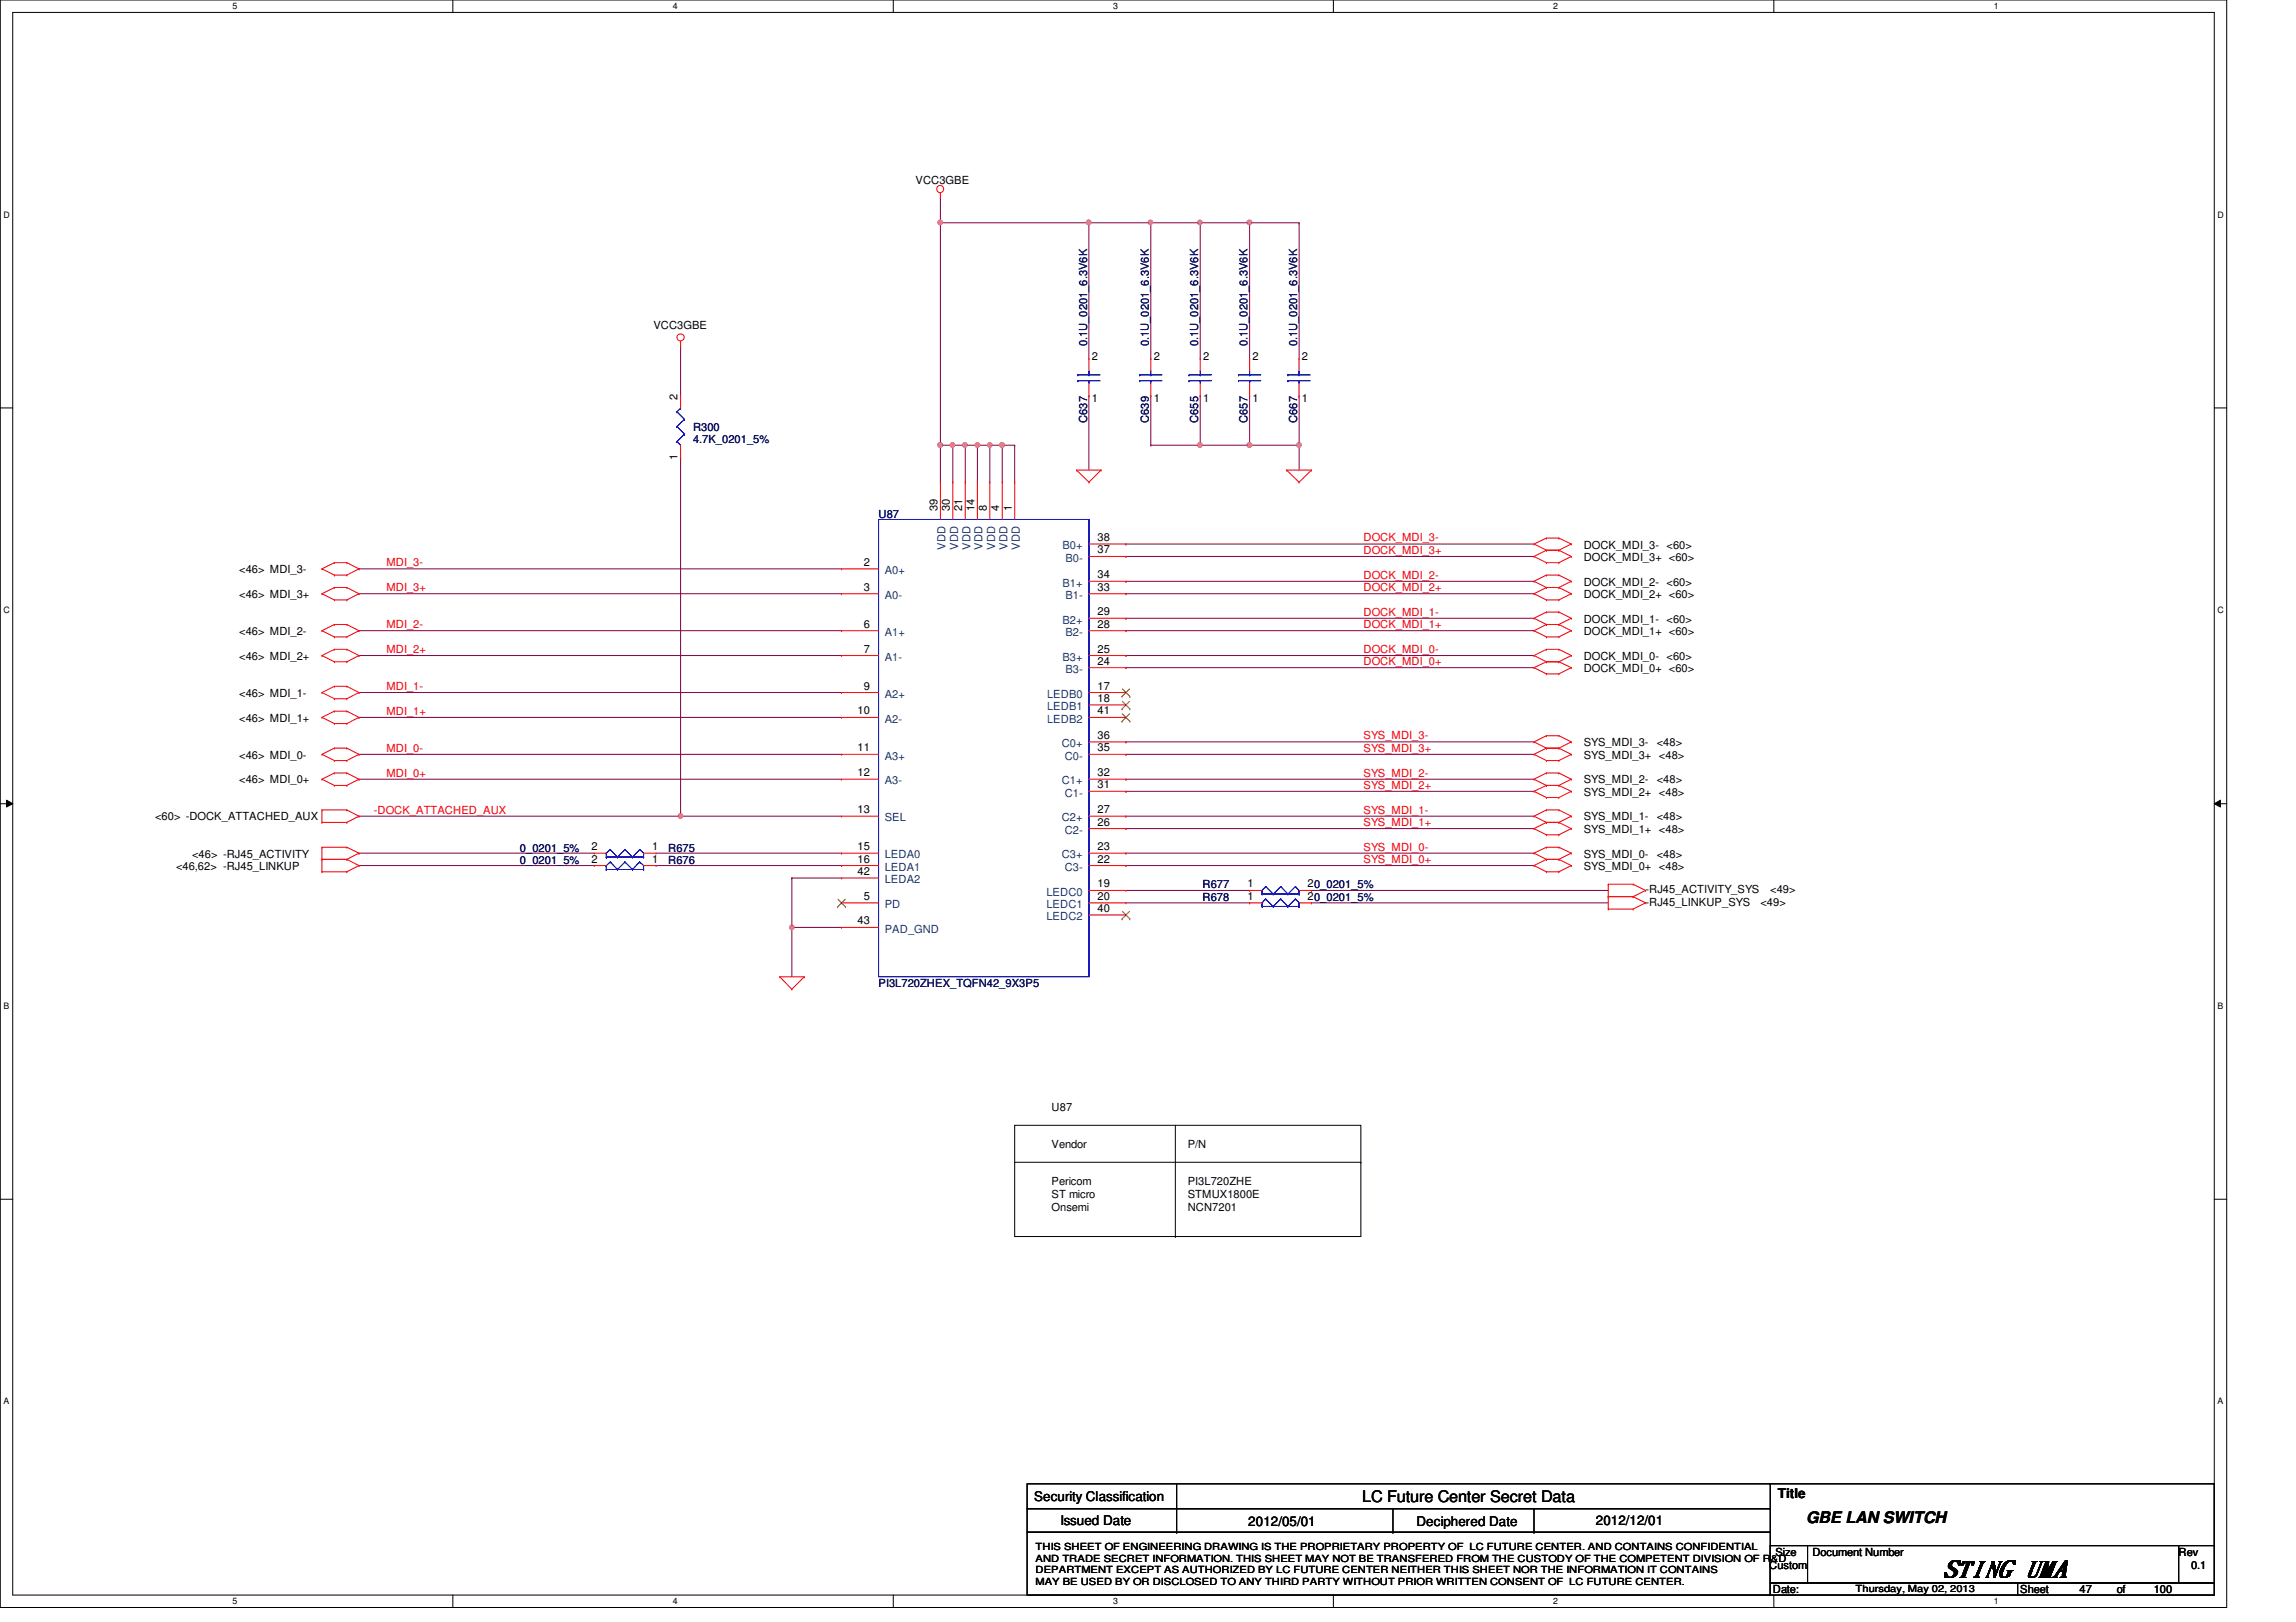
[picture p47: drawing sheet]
<svg xmlns="http://www.w3.org/2000/svg" width="297mm" height="210mm" viewBox="0 0 297 210" stroke-linecap="round" stroke-linejoin="round" font-family="sans-serif">
<defs><g id="words">
<text font-size="3" x="251.4" y="204">STING UMA</text>
<g font-size="2.1">
<text x="176.2" y="194.4">LC Future Center Secret Data</text>
<text x="233.7" y="197.1">GBE LAN SWITCH</text>
</g>
<g font-size="1.7">
<text x="133.8" y="194.3">Security Classification</text>
<text x="137.2" y="197.3">Issued Date</text>
<text x="161.5" y="197.5">2012/05/01</text>
<text x="183.3" y="197.5">Deciphered Date</text>
<text x="206.5" y="197.3">2012/12/01</text>
<text x="230" y="193.8">Title</text>
</g>
<g font-size="1.4">
<text x="118.4" y="23.7">VCC3GBE</text>
<text x="84.5" y="42.6">VCC3GBE</text>
<text x="141.3" y="46.6">2</text>
<text x="149.3" y="46.6">2</text>
<text x="155.7" y="46.6">2</text>
<text x="162" y="46.6">2</text>
<text x="168.4" y="46.6">2</text>
<text x="87.7" y="51.7" transform="rotate(-90 87.7 51.7)">2</text>
<text x="141.3" y="52.1">1</text>
<text x="149.3" y="52.1">1</text>
<text x="155.7" y="52.1">1</text>
<text x="162" y="52.1">1</text>
<text x="168.4" y="52.1">1</text>
<text x="87.7" y="59.5" transform="rotate(-90 87.7 59.5)">1</text>
<text x="121.3" y="66.1" transform="rotate(-90 121.3 66.1)">39</text>
<text x="122.9" y="66.1" transform="rotate(-90 122.9 66.1)">30</text>
<text x="124.5" y="66.1" transform="rotate(-90 124.5 66.1)">21</text>
<text x="126.1" y="66.1" transform="rotate(-90 126.1 66.1)">14</text>
<text x="127.7" y="66.1" transform="rotate(-90 127.7 66.1)">8</text>
<text x="129.3" y="66.1" transform="rotate(-90 129.3 66.1)">4</text>
<text x="130.9" y="66.1" transform="rotate(-90 130.9 66.1)">1</text>
<text x="142" y="70">38</text>
<text x="142" y="71.6">37</text>
<text x="204.9" y="71">DOCK_MDI_3- &lt;60&gt;</text>
<text x="30.9" y="74.2">&lt;46&gt; MDI_3-</text>
<text x="30.9" y="77.4">&lt;46&gt; MDI_3+</text>
<text x="111.8" y="73.2">2</text>
<text x="111.8" y="76.5">3</text>
<text x="142" y="74.8">34</text>
<text x="142" y="76.5">33</text>
<text x="204.9" y="72.6">DOCK_MDI_3+ &lt;60&gt;</text>
<text x="204.9" y="77.4">DOCK_MDI_2+ &lt;60&gt;</text>
<text x="204.9" y="75.8">DOCK_MDI_2- &lt;60&gt;</text>
<text x="30.9" y="82.2">&lt;46&gt; MDI_2-</text>
<text x="111.8" y="81.2">6</text>
<text x="142" y="79.6">29</text>
<text x="142" y="81.2">28</text>
<text x="204.9" y="82.2">DOCK_MDI_1+ &lt;60&gt;</text>
<text x="204.9" y="80.6">DOCK_MDI_1- &lt;60&gt;</text>
<text x="30.9" y="85.4">&lt;46&gt; MDI_2+</text>
<text x="111.8" y="84.5">7</text>
<text x="111.8" y="89.2">9</text>
<text x="142" y="84.5">25</text>
<text x="142" y="86">24</text>
<text x="142" y="89.2">17</text>
<text x="204.9" y="87">DOCK_MDI_0+ &lt;60&gt;</text>
<text x="204.9" y="85.4">DOCK_MDI_0- &lt;60&gt;</text>
<text x="30.9" y="90.2">&lt;46&gt; MDI_1-</text>
<text x="30.9" y="93.4">&lt;46&gt; MDI_1+</text>
<text x="111" y="92.5">10</text>
<text x="142" y="95.6">36</text>
<text x="142" y="90.8">18</text>
<text x="142" y="92.5">41</text>
<text x="30.9" y="98.2">&lt;46&gt; MDI_0-</text>
<text x="30.9" y="101.4">&lt;46&gt; MDI_0+</text>
<text x="111" y="97.2">11</text>
<text x="111" y="100.5">12</text>
<text x="142" y="97.2">35</text>
<text x="142" y="100.5">32</text>
<text x="204.9" y="98.2">SYS_MDI_3+ &lt;48&gt;</text>
<text x="204.9" y="96.6">SYS_MDI_3-</text>
<text x="204.9" y="101.4">SYS_MDI_2-</text>
<text x="214.3" y="96.6">&lt;48&gt;</text>
<text x="214.3" y="101.4">&lt;48&gt;</text>
<text x="20.1" y="106.2">&lt;60&gt; -DOCK_ATTACHED_AUX</text>
<text x="111" y="105.2">13</text>
<text x="142" y="102">31</text>
<text x="142" y="105.2">27</text>
<text x="142" y="106.8">26</text>
<text x="204.9" y="103">SYS_MDI_2+ &lt;48&gt;</text>
<text x="204.9" y="107.8">SYS_MDI_1+ &lt;48&gt;</text>
<text x="204.9" y="106.2">SYS_MDI_1-</text>
<text x="214.3" y="106.2">&lt;48&gt;</text>
<text x="22.8" y="112.6">&lt;46,62&gt; -RJ45_LINKUP</text>
<text x="24.8" y="111">&lt;46&gt; -RJ45_ACTIVITY</text>
<text x="76.5" y="110">2</text>
<text x="76.5" y="111.6">2</text>
<text x="84.4" y="110">1</text>
<text x="84.4" y="111.6">1</text>
<text x="111" y="110">15</text>
<text x="111" y="111.6">16</text>
<text x="111" y="113.2">42</text>
<text x="142" y="110">23</text>
<text x="142" y="111.6">22</text>
<text x="204.9" y="112.6">SYS_MDI_0+ &lt;48&gt;</text>
<text x="204.9" y="111">SYS_MDI_0-</text>
<text x="214.3" y="111">&lt;48&gt;</text>
<text x="111" y="119.6">43</text>
<text x="111.8" y="116.5">5</text>
<text x="142" y="114.9">19</text>
<text x="142" y="116.5">20</text>
<text x="142" y="118">40</text>
<text x="161.4" y="114.9">1</text>
<text x="161.4" y="116.5">1</text>
<text x="169.2" y="114.9">20_0201_5%</text>
<text x="169.2" y="116.5">20_0201_5%</text>
<text x="212.9" y="115.6">-RJ45_ACTIVITY_SYS</text>
<text x="212.9" y="117.2">-RJ45_LINKUP_SYS</text>
<text x="227.7" y="117.2">&lt;49&gt;</text>
<text x="229" y="115.6">&lt;49&gt;</text>
<text x="136.1" y="143.8">U87</text>
<text x="136.1" y="148.6">Vendor</text>
<text x="153.7" y="148.6">P/N</text>
<text x="136.1" y="153.4">Pericom</text>
<text x="136.1" y="155.1">ST micro</text>
<text x="153.7" y="153.4">PI3L720ZHE</text>
<text x="153.7" y="155.1">STMUX1800E</text>
<text x="136.1" y="156.8">Onsemi</text>
<text x="153.7" y="156.8">NCN7201</text>
<text x="228.9" y="203">Custom</text>
<text x="229.7" y="201.4">Size</text>
<text x="234.5" y="201.4">Document Number</text>
<text x="281.9" y="201.4">Rev</text>
<text x="283.5" y="203">0.1</text>
<text x="229.4" y="206.2">Date:</text>
<text x="261.4" y="206.2">Sheet</text>
<text x="269" y="206.2">47</text>
<text x="273.9" y="206.2">of</text>
<text x="278.6" y="206.2">100</text>
</g>
<g font-size="1.4" fill="#000080">
<text x="140.6" y="44.8" transform="rotate(-90 140.6 44.8)">0.1U_0201_6.3V6K</text>
<text x="148.6" y="44.8" transform="rotate(-90 148.6 44.8)">0.1U_0201_6.3V6K</text>
<text x="155" y="44.8" transform="rotate(-90 155 44.8)">0.1U_0201_6.3V6K</text>
<text x="161.4" y="44.8" transform="rotate(-90 161.4 44.8)">0.1U_0201_6.3V6K</text>
<text x="167.8" y="44.8" transform="rotate(-90 167.8 44.8)">0.1U_0201_6.3V6K</text>
<text x="89.7" y="55.8">R300</text>
<text x="89.7" y="57.4">4.7K_0201_5%</text>
<text x="140.6" y="54.7" transform="rotate(-90 140.6 54.7)">C637</text>
<text x="148.6" y="54.7" transform="rotate(-90 148.6 54.7)">C639</text>
<text x="155" y="54.7" transform="rotate(-90 155 54.7)">C655</text>
<text x="161.4" y="54.7" transform="rotate(-90 161.4 54.7)">C657</text>
<text x="167.8" y="54.7" transform="rotate(-90 167.8 54.7)">C667</text>
<text x="113.7" y="67">U87</text>
<text x="67.3" y="110.2">0_0201_5%</text>
<text x="67.3" y="111.8">0_0201_5%</text>
<text x="86.4" y="110.2">R675</text>
<text x="86.4" y="111.8">R676</text>
<text x="155.6" y="115">R677</text>
<text x="155.6" y="116.6">R678</text>
<text x="113.7" y="127.8">PI3L720ZHEX_TQFN42_9X3P5</text>
</g>
<g font-size="1.4" fill="#004080">
<text x="122.3" y="71.1" transform="rotate(-90 122.3 71.1)">VDD</text>
<text x="123.9" y="71.1" transform="rotate(-90 123.9 71.1)">VDD</text>
<text x="125.6" y="71.1" transform="rotate(-90 125.6 71.1)">VDD</text>
<text x="127.1" y="71.1" transform="rotate(-90 127.1 71.1)">VDD</text>
<text x="128.7" y="71.1" transform="rotate(-90 128.7 71.1)">VDD</text>
<text x="130.3" y="71.1" transform="rotate(-90 130.3 71.1)">VDD</text>
<text x="131.9" y="71.1" transform="rotate(-90 131.9 71.1)">VDD</text>
<text x="137.5" y="71.1">B0+</text>
<text x="114.5" y="74.3">A0+</text>
<text x="114.5" y="77.5">A0-</text>
<text x="137.5" y="75.9">B1+</text>
<text x="137.8" y="72.7">B0-</text>
<text x="137.8" y="77.5">B1-</text>
<text x="114.5" y="82.3">A1+</text>
<text x="137.5" y="80.7">B2+</text>
<text x="137.8" y="82.3">B2-</text>
<text x="114.5" y="85.5">A1-</text>
<text x="137.5" y="85.5">B3+</text>
<text x="137.8" y="87.1">B3-</text>
<text x="114.5" y="90.3">A2+</text>
<text x="114.5" y="93.5">A2-</text>
<text x="135.5" y="90.3">LEDB0</text>
<text x="135.5" y="91.9">LEDB1</text>
<text x="135.5" y="93.5">LEDB2</text>
<text x="114.5" y="98.3">A3+</text>
<text x="114.5" y="101.5">A3-</text>
<text x="137.4" y="96.7">C0+</text>
<text x="137.4" y="101.5">C1+</text>
<text x="137.7" y="98.3">C0-</text>
<text x="114.5" y="106.3">SEL</text>
<text x="137.4" y="106.3">C2+</text>
<text x="137.7" y="103.1">C1-</text>
<text x="137.7" y="107.9">C2-</text>
<text x="114.5" y="111.1">LEDA0</text>
<text x="114.5" y="112.7">LEDA1</text>
<text x="137.4" y="111.1">C3+</text>
<text x="137.7" y="112.7">C3-</text>
<text x="114.5" y="114.3">LEDA2</text>
<text x="114.5" y="117.5">PD</text>
<text x="135.4" y="115.9">LEDC0</text>
<text x="135.4" y="117.5">LEDC1</text>
<text x="135.4" y="119.1">LEDC2</text>
<text x="114.5" y="120.7">PAD_GND</text>
</g>
<g font-size="1.4" fill="#f00">
<text x="176.4" y="70.1">DOCK_MDI_3-</text>
<text x="176.4" y="71.7">DOCK_MDI_3+</text>
<text x="50" y="73.3">MDI_3-</text>
<text x="50" y="76.5">MDI_3+</text>
<text x="176.4" y="74.9">DOCK_MDI_2-</text>
<text x="176.4" y="76.5">DOCK_MDI_2+</text>
<text x="50" y="81.3">MDI_2-</text>
<text x="176.4" y="79.7">DOCK_MDI_1-</text>
<text x="176.4" y="81.3">DOCK_MDI_1+</text>
<text x="50" y="84.5">MDI_2+</text>
<text x="50" y="89.3">MDI_1-</text>
<text x="176.4" y="84.5">DOCK_MDI_0-</text>
<text x="176.4" y="86.1">DOCK_MDI_0+</text>
<text x="50" y="92.5">MDI_1+</text>
<text x="176.4" y="95.7">SYS_MDI_3-</text>
<text x="50" y="97.3">MDI_0-</text>
<text x="50" y="100.5">MDI_0+</text>
<text x="176.4" y="97.3">SYS_MDI_3+</text>
<text x="176.4" y="100.5">SYS_MDI_2-</text>
<text x="48.4" y="105.3">-DOCK_ATTACHED_AUX</text>
<text x="176.4" y="102.1">SYS_MDI_2+</text>
<text x="176.4" y="105.3">SYS_MDI_1-</text>
<text x="176.4" y="106.9">SYS_MDI_1+</text>
<text x="176.4" y="110.1">SYS_MDI_0-</text>
<text x="176.4" y="111.7">SYS_MDI_0+</text>
</g>
<g font-size="1.3">
<text x="134" y="200.6">THIS SHEET OF ENGINEERING DRAWING IS THE PROPRIETARY PROPERTY OF LC FUTURE CENTER. AND CONTAINS CONFIDENTIAL</text>
<text x="134" y="202.1">AND TRADE SECRET INFORMATION. THIS SHEET MAY NOT BE TRANSFERED FROM THE CUSTODY OF THE COMPETENT DIVISION OF R&amp;D</text>
<text x="134" y="203.6">DEPARTMENT EXCEPT AS AUTHORIZED BY LC FUTURE CENTER NEITHER THIS SHEET NOR THE INFORMATION IT CONTAINS</text>
<text x="134" y="205.1">MAY BE USED BY OR DISCLOSED TO ANY THIRD PARTY WITHOUT PRIOR WRITTEN CONSENT OF LC FUTURE CENTER.</text>
<text x="240.1" y="206">Thursday, May 02, 2013</text>
</g>
<g font-size="1.1">
<text x="30.1" y="1.1">5</text>
<text x="87" y="1.1">4</text>
<text x="144" y="1.1">3</text>
<text x="201" y="1.1">2</text>
<text x="257.9" y="1.1">1</text>
<text x=".5" y="28.2">D</text>
<text x="286.9" y="28.2">D</text>
<text x=".5" y="79.3">C</text>
<text x="286.9" y="79.3">C</text>
<text x=".5" y="130.6">B</text>
<text x="286.9" y="130.6">B</text>
<text x=".5" y="181.7">A</text>
<text x="286.9" y="181.7">A</text>
<text x="30.1" y="207.6">5</text>
<text x="87" y="207.6">4</text>
<text x="144" y="207.6">3</text>
<text x="201" y="207.6">2</text>
<text x="257.9" y="207.6">1</text>
</g>
</g></defs>
<path d="M0 0h288.1v208h-288.1zM1.6 1.6h284.9v204.8h-284.9z" fill="none" stroke="#000" stroke-width=".13"/>
<g fill="#fff">
<path d="M30.1 .2h.6v1.2h-.6z"/>
<path d="M30.1 206.6h.6v1.2h-.6z"/>
</g>
<path d="M58.6 0v1.6M58.6 206.4v1.6" fill="none" stroke="#000" stroke-width=".13"/>
<g fill="#fff">
<path d="M87 .2h.6v1.2h-.6z"/>
<path d="M87 206.6h.6v1.2h-.6z"/>
</g>
<path d="M115.6 0v1.6M115.6 206.4v1.6" fill="none" stroke="#000" stroke-width=".13"/>
<g fill="#fff">
<path d="M144 .2h.6v1.2h-.6z"/>
<path d="M144 206.6h.6v1.2h-.6z"/>
</g>
<path d="M172.5 0v1.6M172.5 206.4v1.6" fill="none" stroke="#000" stroke-width=".13"/>
<g fill="#fff">
<path d="M201 .2h.5v1.2h-.5z"/>
<path d="M201 206.6h.5v1.2h-.5z"/>
</g>
<path d="M229.5 0v1.6M229.5 206.4v1.6" fill="none" stroke="#000" stroke-width=".13"/>
<g fill="#fff">
<path d="M257.9 .2h.6v1.2h-.6z"/>
<path d="M257.9 206.6h.6v1.2h-.6z"/>
<path d="M.5 27.2h.7v1.2h-.7z"/>
<path d="M286.9 27.2h.8v1.2h-.8z"/>
<path d="M.5 78.4h.7v1.1h-.7z"/>
<path d="M286.9 78.4h.8v1.1h-.8z"/>
</g>
<path d="M0 52.8h1.6M286.5 52.8h1.6" fill="none" stroke="#000" stroke-width=".13"/>
<g fill="#fff">
<path d="M.5 129.6h.7v1.2h-.7z"/>
<path d="M286.9 129.6h.7v1.2h-.7z"/>
</g>
<path d="M0 104h1.6M.8 103.5l.8 .5-.8 .4zM286.5 104l.8-.5v.9zM286.5 104h1.6" fill="none" stroke="#000" stroke-width=".13"/>
<path d="M.8 103.5l.8 .5-.8 .4zM286.5 104l.8-.5v.9z" fill="#000"/>
<g fill="#fff">
<path d="M.5 180.8h.7v1.1h-.7z"/>
<path d="M286.9 180.8h.7v1.1h-.7z"/>
</g>
<path d="M0 155.2h1.6M131.3 145.6h44.8v14.4h-44.8zM131.3 150.4h44.8M152.1 145.6v14.4M176.1 150.4h.1M286.5 155.2h1.6M152.1 160h.1" fill="none" stroke="#000" stroke-width=".13"/>
<path d="M148.9 28.8h.1M148.9 28.8v17.6M155.3 28.8h.1M155.3 28.8v17.6M148.9 51.2h.1M148.9 51.2v6.4M155.3 51.2h.1M155.3 51.2v6.4" fill="none" stroke="#800040" stroke-width=".13"/>
<circle cx="155.2" cy="28.8" r=".3" fill="#f0f"/>
<circle cx="155.2" cy="28.8" r=".3" fill="none" stroke="#f0f" stroke-width=".13"/>
<path d="M161.7 28.8h.1M161.7 28.8v17.6M161.7 51.2h.1M161.7 51.2v6.4" fill="none" stroke="#800040" stroke-width=".13"/>
<circle cx="161.7" cy="28.8" r=".31" fill="#f0f"/>
<circle cx="161.7" cy="28.8" r=".31" fill="none" stroke="#f0f" stroke-width=".13"/>
<path d="M148.9 28.8h.1M148.9 28.8h6.4M168.1 28.8h.1M168.1 28.8v17.6M168.1 57.6h.1M168.1 57.6v3.2" fill="none" stroke="#800040" stroke-width=".13"/>
<circle cx="148.8" cy="28.8" r=".3" fill="#f0f"/>
<circle cx="148.8" cy="28.8" r=".3" fill="none" stroke="#f0f" stroke-width=".13"/>
<path d="M155.3 28.8h.1M155.3 28.8h12.8M161.7 28.8h.1M148.9 57.6h.1M148.9 57.6h6.4M161.7 57.6h.1M161.7 57.6h6.4" fill="none" stroke="#800040" stroke-width=".13"/>
<circle cx="168" cy="57.6" r=".31" fill="#f0f"/>
<circle cx="168" cy="57.6" r=".31" fill="none" stroke="#f0f" stroke-width=".13"/>
<circle cx="161.6" cy="57.6" r=".32" fill="#f0f"/>
<circle cx="161.6" cy="57.6" r=".32" fill="none" stroke="#f0f" stroke-width=".13"/>
<path d="M155.3 57.6h.1M155.3 57.6h6.4" fill="none" stroke="#800040" stroke-width=".13"/>
<circle cx="155.2" cy="57.6" r=".31" fill="#f0f"/>
<circle cx="155.2" cy="57.6" r=".31" fill="none" stroke="#f0f" stroke-width=".13"/>
<path d="M121.7 57.6h.1M121.7 57.6v4.8" fill="none" stroke="#800040" stroke-width=".13"/>
<circle cx="121.6" cy="57.6" r=".32" fill="#f0f"/>
<circle cx="121.6" cy="57.6" r=".32" fill="none" stroke="#f0f" stroke-width=".13"/>
<path d="M121.7 25.6h.1M121.7 25.6v3.2M140.9 28.8h.1M140.9 28.8h8" fill="none" stroke="#800040" stroke-width=".13"/>
<circle cx="140.8" cy="28.8" r=".3" fill="#f0f"/>
<circle cx="140.8" cy="28.8" r=".3" fill="none" stroke="#f0f" stroke-width=".13"/>
<path d="M121.7 28.8h.1M121.7 28.8v28.8M121.7 57.6h.1M121.7 57.6h3.2M123.3 57.6h.1M123.3 57.6v4.8M124.9 57.6h.1M124.9 57.6v4.8" fill="none" stroke="#800040" stroke-width=".13"/>
<circle cx="124.8" cy="57.6" r=".31" fill="#f0f"/>
<circle cx="124.8" cy="57.6" r=".31" fill="none" stroke="#f0f" stroke-width=".13"/>
<circle cx="123.2" cy="57.6" r=".31" fill="#f0f"/>
<circle cx="123.2" cy="57.6" r=".31" fill="none" stroke="#f0f" stroke-width=".13"/>
<path d="M124.9 57.6h.1M124.9 57.6h3.2M126.4 57.6h.1M126.4 57.6v4.8M128.1 57.6h.1M128.1 57.6v4.8" fill="none" stroke="#800040" stroke-width=".13"/>
<circle cx="128" cy="57.6" r=".31" fill="#f0f"/>
<circle cx="128" cy="57.6" r=".31" fill="none" stroke="#f0f" stroke-width=".13"/>
<circle cx="126.4" cy="57.6" r=".31" fill="#f0f"/>
<circle cx="126.4" cy="57.6" r=".31" fill="none" stroke="#f0f" stroke-width=".13"/>
<path d="M128.1 57.6h.1M128.1 57.6h1.6M129.7 57.6h.1M129.7 57.6v4.8" fill="none" stroke="#800040" stroke-width=".13"/>
<circle cx="129.6" cy="57.6" r=".32" fill="#f0f"/>
<circle cx="129.6" cy="57.6" r=".32" fill="none" stroke="#f0f" stroke-width=".13"/>
<path d="M140.9 28.8h.1M140.9 28.8v17.6M129.7 57.6h.1M129.7 57.6h1.6M131.3 57.6h.1M131.3 57.6v4.8M140.9 51.2h.1M140.9 51.2v9.6M168.1 51.2h.1M168.1 51.2v6.4" fill="none" stroke="#800040" stroke-width=".13"/>
<circle cx="140.8" cy="28.8" r=".3" fill="#f0f"/>
<circle cx="140.8" cy="28.8" r=".3" fill="none" stroke="#f0f" stroke-width=".13"/>
<path d="M121.7 28.8h.1M121.7 28.8h19.2" fill="none" stroke="#800040" stroke-width=".13"/>
<circle cx="121.6" cy="28.8" r=".31" fill="#f0f"/>
<circle cx="121.6" cy="28.8" r=".31" fill="none" stroke="#f0f" stroke-width=".13"/>
<path d="M102.4 113.6h.1M102.4 113.6h6.5M102.4 120h.1M102.4 120v6.4" fill="none" stroke="#800040" stroke-width=".13"/>
<circle cx="102.4" cy="120" r=".3" fill="#f0f"/>
<circle cx="102.4" cy="120" r=".3" fill="none" stroke="#f0f" stroke-width=".13"/>
<g fill="none" stroke="#800040" stroke-width=".13">
<path d="M46.4 73.6h.1M46.4 76.8h.1M46.4 73.6h62.5M46.4 76.8h62.5M46.4 81.6h.1M46.4 84.8h.1M46.4 89.6h.1M46.4 92.8h.1M46.4 97.6h.1M46.4 81.6h62.5M46.4 84.8h62.5M46.4 89.6h62.5"/>
<path d="M46.4 92.8h62.5M46.4 97.6h62.5M46.4 100.8h.1M46.4 100.8h62.5M88 105.6h.1M88 105.6h20.9M102.4 113.6h.1M102.4 113.6v6.4M102.4 120h.1M102.4 120h6.5"/>
</g>
<circle cx="88" cy="105.6" r=".31" fill="#f0f"/>
<circle cx="88" cy="105.6" r=".31" fill="none" stroke="#f0f" stroke-width=".13"/>
<g fill="none" stroke="#800040" stroke-width=".13">
<path d="M88 59.2h.1M88 44.8h.1M88 44.8v6.4M88 59.2v46.4h-41.6M145.7 70.4h.1M145.7 72h.1M145.7 75.2h.1M145.7 76.8h.1M145.7 70.4h52.8M145.7 72h52.8M145.7 75.2h52.8M145.7 76.8h52.8"/>
<path d="M145.7 96h.1M145.7 97.6h.1M145.7 80h.1M145.7 81.6h.1M145.7 84.8h.1M145.7 86.4h.1M145.7 96h52.8M145.7 97.6h52.8M145.7 80h52.8M145.7 81.6h52.8M145.7 84.8h52.8M145.7 86.4h52.8"/>
<path d="M46.4 105.6h.1M46.4 110.4h.1M46.4 112h.1M46.4 110.4h30.5M46.4 112h30.5M84.9 110.4h24M84.9 112h24M108.9 110.4h.1M108.9 112h.1M145.7 100.8h.1M145.7 102.4h.1M145.7 105.6h.1"/>
<path d="M145.7 107.2h.1M145.7 110.4h.1M145.7 112h.1M145.7 105.6h52.8M145.7 100.8h52.8M145.7 102.4h52.8M145.7 107.2h52.8M145.7 110.4h52.8M145.7 112h52.8M145.7 115.2h16M145.7 116.8h16M161.7 115.2h.1"/>
<path d="M161.7 116.8h.1M169.7 115.2h.1M169.7 116.8h.1M169.7 115.2h38.4M169.7 116.8h38.4"/>
</g>
<g fill="none" stroke="#f00" stroke-width=".13">
<path d="M121.7 25.6h.1M121.7 25v.6M88 44.8h.1M88 59.2h.1M88 51.2h.1M88 44.2v.6M88 51.2v1.6M88 57.6v1.6M140.9 51.2h.1M140.9 46.4h.1M140.9 46.4v1.6M140.9 49.6v1.6"/>
<path d="M148.9 51.2h.1M148.9 46.4h.1M148.9 46.4v1.6M148.9 49.6v1.6M155.3 51.2h.1M155.3 46.4h.1M155.3 46.4v1.6M155.3 49.6v1.6M161.7 51.2h.1M161.7 46.4h.1M161.7 46.4v1.6M161.7 49.6v1.6"/>
<path d="M168.1 51.2h.1M168.1 46.4h.1M168.1 46.4v1.6M168.1 49.6v1.6M41.7 73.6h.1M41.7 76.8h.1M41.7 73.6l1.6 .8M41.7 76.8l1.6 .8M43.3 72.8h.1M43.3 74.4h.1M43.3 76h.1M43.3 77.6h.1"/>
<path d="M43.3 72.8h1.6M43.3 72.8l-1.6 .8M43.3 74.4h1.6M43.3 76h1.6M43.3 76l-1.6 .8M43.3 77.6h1.6M44.9 72.8h.1M44.9 74.4h.1M44.9 76h.1M44.9 77.6h.1M44.9 72.8l1.5 .8M44.9 76l1.5 .8"/>
<path d="M46.4 73.6h.1M46.4 76.8h.1M46.4 73.6l-1.5 .8M46.4 76.8l-1.5 .8M108.9 73.6h.1M108.9 76.8h.1M108.9 73.6h4.8M108.9 76.8h4.8M121.7 62.4h.1M121.7 62.4v4.8M123.3 62.4h.1M123.3 62.4v4.8"/>
<path d="M124.9 62.4h.1M124.9 62.4v4.8M126.4 62.4h.1M126.4 62.4v4.8M128.1 62.4h.1M128.1 62.4v4.8M129.7 62.4h.1M129.7 62.4v4.8M131.3 62.4h.1M131.3 62.4v4.8M139.3 60.8h.1M139.3 60.8h3.1"/>
<path d="M139.3 60.8l1.6 1.6M140.9 62.4h.1M140.9 76.8h4.8M140.9 70.4h4.8M140.9 72h4.8M140.9 75.2h4.8M142.4 60.8h.1M142.4 60.8l-1.5 1.6M145.7 70.4h.1M145.7 72h.1M145.7 75.2h.1M145.7 76.8h.1"/>
<path d="M166.5 60.8h.1M166.5 60.8h3.2M166.5 60.8l1.6 1.6M168.1 62.4h.1M169.7 60.8h.1M169.7 60.8l-1.6 1.6M198.5 70.4h.1M198.5 72h.1M198.5 76.8h.1M198.5 75.2h.1M198.5 70.4l1.6 .8M198.5 72l1.6 .8"/>
<path d="M198.5 76.8l1.6 .8M198.5 75.2l1.6 .8M200.1 69.6h.1M200.1 71.2h.1M200.1 72.8h.1M200.1 76h.1M200.1 77.6h.1M200.1 74.4h.1M200.1 79.2h.1M200.1 72.8h1.6M200.1 74.4h1.6M200.1 76h1.6"/>
<path d="M200.1 77.6h1.6M200.1 69.6l-1.6 .8M200.1 69.6h1.6M200.1 71.2h1.6M200.1 71.2l-1.6 .8M200.1 76l-1.6 .8M200.1 74.4l-1.6 .8M200.1 79.2l-1.6 .8M200.1 79.2h1.6M201.7 69.6h.1M201.7 71.2h.1M201.7 72.8h.1"/>
<path d="M201.7 76h.1M201.7 77.6h.1M201.7 74.4h.1M201.7 79.2h.1M201.7 69.6l1.6 .8M201.7 71.2l1.6 .8M201.7 76l1.6 .8M201.7 74.4l1.6 .8M201.7 79.2l1.6 .8M203.3 70.4h.1M203.3 72h.1M203.3 76.8h.1"/>
<path d="M203.3 75.2h.1M203.3 70.4l-1.6 .8M203.3 72l-1.6 .8M203.3 76.8l-1.6 .8M203.3 75.2l-1.6 .8M41.7 81.6h.1M41.7 89.6h.1M41.7 97.6h.1M41.7 84.8h.1M41.7 92.8h.1M41.7 81.6l1.6 .8M41.7 89.6l1.6 .8"/>
<path d="M41.7 97.6l1.6 .8M41.7 84.8l1.6 .8M41.7 92.8l1.6 .8M43.3 80.8h.1M43.3 82.4h.1M43.3 88.8h.1M43.3 90.4h.1M43.3 96.8h.1M43.3 98.4h.1M43.3 84h.1M43.3 85.6h.1M43.3 92h.1"/>
<path d="M43.3 93.6h.1M43.3 80.8h1.6M43.3 80.8l-1.6 .8M43.3 82.4h1.6M43.3 88.8h1.6M43.3 88.8l-1.6 .8M43.3 90.4h1.6M43.3 96.8h1.6M43.3 96.8l-1.6 .8M43.3 98.4h1.6M43.3 84h1.6M43.3 84l-1.6 .8"/>
<path d="M43.3 85.6h1.6M43.3 92h1.6M43.3 92l-1.6 .8M43.3 93.6h1.6M44.9 80.8h.1M44.9 82.4h.1M44.9 88.8h.1M44.9 90.4h.1M44.9 96.8h.1M44.9 98.4h.1M44.9 84h.1M44.9 85.6h.1"/>
<path d="M44.9 92h.1M44.9 93.6h.1M44.9 80.8l1.5 .8M44.9 88.8l1.5 .8M44.9 96.8l1.5 .8M44.9 84l1.5 .8M44.9 92l1.5 .8M46.4 81.6h.1M46.4 89.6h.1M46.4 97.6h.1M46.4 84.8h.1M46.4 92.8h.1"/>
<path d="M46.4 81.6l-1.5 .8M46.4 89.6l-1.5 .8M46.4 97.6l-1.5 .8M46.4 84.8l-1.5 .8M46.4 92.8l-1.5 .8M108.9 81.6h.1M108.9 84.8h.1M108.9 89.6h.1M108.9 92.8h.1M108.9 97.6h.1M108.9 81.6h4.8M108.9 84.8h4.8"/>
<path d="M108.9 89.6h4.8M108.9 92.8h4.8M108.9 97.6h4.8M140.9 81.6h4.8M140.9 84.8h4.8M140.9 89.6h4.8M140.9 92.8h4.8M140.9 97.6h4.8M140.9 96h4.8M140.9 80h4.8M140.9 86.4h4.8M140.9 91.2h4.8"/>
<path d="M145.7 96h.1M145.7 97.6h.1M145.7 80h.1M145.7 81.6h.1M145.7 84.8h.1M145.7 86.4h.1M145.7 89.6h.1M145.7 91.2h.1M145.7 92.8h.1M198.5 97.6h.1M198.5 96h.1M198.5 81.6h.1"/>
<path d="M198.5 80h.1M198.5 86.4h.1M198.5 84.8h.1M198.5 97.6l1.6 .8M198.5 96l1.6 .8M198.5 81.6l1.6 .8M198.5 80l1.6 .8M198.5 86.4l1.6 .8M198.5 84.8l1.6 .8M200.1 96.8h.1M200.1 98.4h.1M200.1 95.2h.1"/>
<path d="M200.1 80.8h.1M200.1 82.4h.1M200.1 85.6h.1M200.1 87.2h.1M200.1 84h.1M200.1 80.8h1.6M200.1 82.4h1.6M200.1 96.8h1.6M200.1 98.4h1.6M200.1 84h1.6M200.1 85.6h1.6M200.1 96.8l-1.6 .8"/>
<path d="M200.1 95.2l-1.6 .8M200.1 95.2h1.6M200.1 80.8l-1.6 .8M200.1 85.6l-1.6 .8M200.1 87.2h1.6M200.1 84l-1.6 .8M201.7 96.8h.1M201.7 98.4h.1M201.7 95.2h.1M201.7 80.8h.1M201.7 82.4h.1M201.7 85.6h.1"/>
<path d="M201.7 87.2h.1M201.7 84h.1M201.7 96.8l1.6 .8M201.7 95.2l1.6 .8M201.7 80.8l1.6 .8M201.7 85.6l1.6 .8M201.7 84l1.6 .8M203.3 97.6h.1M203.3 96h.1M203.3 81.6h.1M203.3 80h.1M203.3 86.4h.1"/>
<path d="M203.3 84.8h.1M203.3 97.6l-1.6 .8M203.3 96l-1.6 .8M203.3 81.6l-1.6 .8M203.3 80l-1.6 .8M203.3 86.4l-1.6 .8M203.3 84.8l-1.6 .8M41.7 100.8h.1M41.7 104.8h.1M41.7 106.4h.1M41.7 109.6h.1M41.7 111.2h.1"/>
<path d="M41.7 112.8h.1M41.7 100.8l1.6 .8M41.7 104.8h3.2M41.7 104.8v1.6M41.7 109.6v3.2M41.7 106.4h3.2M41.7 111.2h3.2M41.7 112.8h3.2M41.7 109.6h3.2M43.3 100h.1M43.3 101.6h.1M43.3 100h1.6"/>
<path d="M43.3 100l-1.6 .8M43.3 101.6h1.6M44.9 100h.1M44.9 101.6h.1M44.9 104.8h.1M44.9 106.4h.1M44.9 109.6h.1M44.9 111.2h.1M44.9 112.8h.1M44.9 100l1.5 .8M44.9 104.8l1.5 .8M44.9 109.6l1.5 .8"/>
<path d="M44.9 111.2l1.5 .8M46.4 100.8h.1M46.4 105.6h.1M46.4 110.4h.1M46.4 112h.1M46.4 100.8l-1.5 .8M46.4 105.6l-1.5 .8M46.4 110.4l-1.5 .8M46.4 112l-1.5 .8M76.9 110.4h.1M76.9 112h.1M76.9 110.4h1.5"/>
<path d="M76.9 112h1.5M83.3 110.4h1.6M83.3 112h1.6M84.9 110.4h.1M84.9 112h.1M108.9 105.6h.1M108.9 100.8h.1M108.9 110.4h.1M108.9 112h.1M108.9 113.6h.1M108.9 116.8h.1M108.9 105.6h4.8"/>
<path d="M108.9 100.8h4.8M108.9 110.4h4.8M108.9 112h4.8M108.9 113.6h4.8M108.9 116.8h4.8M140.9 105.6h4.8M140.9 100.8h4.8M140.9 102.4h4.8M140.9 107.2h4.8M140.9 110.4h4.8M140.9 112h4.8M140.9 115.2h4.8"/>
<path d="M140.9 116.8h4.8M140.9 118.4h4.8M145.7 100.8h.1M145.7 102.4h.1M145.7 105.6h.1M145.7 107.2h.1M145.7 110.4h.1M145.7 112h.1M145.7 115.2h.1M145.7 116.8h.1M145.7 118.4h.1M161.7 115.2h.1"/>
<path d="M161.7 116.8h.1M161.7 115.2h1.6M161.7 116.8h1.6M168.1 115.2h1.6M168.1 116.8h1.6M169.7 115.2h.1M169.7 116.8h.1M198.5 102.4h.1M198.5 100.8h.1M198.5 107.2h.1M198.5 105.6h.1M198.5 112h.1"/>
<path d="M198.5 110.4h.1M198.5 102.4l1.6 .8M198.5 100.8l1.6 .8M198.5 107.2l1.6 .8M198.5 105.6l1.6 .8M198.5 112l1.6 .8M198.5 110.4l1.6 .8M200.1 101.6h.1M200.1 103.2h.1M200.1 100h.1M200.1 106.4h.1M200.1 108h.1"/>
<path d="M200.1 104.8h.1M200.1 111.2h.1M200.1 112.8h.1M200.1 109.6h.1M200.1 100h1.6M200.1 101.6h1.6M200.1 104.8h1.6M200.1 106.4h1.6M200.1 101.6l-1.6 .8M200.1 103.2h1.6M200.1 100l-1.6 .8M200.1 106.4l-1.6 .8"/>
<path d="M200.1 108h1.6M200.1 104.8l-1.6 .8M200.1 111.2l-1.6 .8M200.1 111.2h1.6M200.1 112.8h1.6M200.1 109.6l-1.6 .8M200.1 109.6h1.6M201.7 101.6h.1M201.7 103.2h.1M201.7 100h.1M201.7 106.4h.1M201.7 108h.1"/>
<path d="M201.7 104.8h.1M201.7 111.2h.1M201.7 112.8h.1M201.7 109.6h.1M201.7 101.6l1.6 .8M201.7 100l1.6 .8M201.7 106.4l1.6 .8M201.7 104.8l1.6 .8M201.7 111.2l1.6 .8M201.7 109.6l1.6 .8M203.3 102.4h.1M203.3 100.8h.1"/>
<path d="M203.3 107.2h.1M203.3 105.6h.1M203.3 112h.1M203.3 110.4h.1M203.3 102.4l-1.6 .8M203.3 100.8l-1.6 .8M203.3 107.2l-1.6 .8M203.3 105.6l-1.6 .8M203.3 112l-1.6 .8M203.3 110.4l-1.6 .8M208.1 116h.1M208.1 114.4h.1"/>
<path d="M208.1 117.6h.1M208.1 116h3.2M208.1 114.4v3.2M208.1 114.4h3.2M208.1 117.6h3.2M211.3 116h.1M211.3 114.4h.1M211.3 117.6h.1M211.3 114.4l1.6 .8M211.3 116l1.6 .8M212.9 115.2h.1M212.9 116.8h.1"/>
<path d="M212.9 115.2l-1.6 .8M212.9 116.8l-1.6 .8M100.9 126.4h.1M100.9 126.4h3.2M100.9 126.4l1.5 1.6M102.4 128h.1M104.1 126.4h.1M104.1 126.4l-1.7 1.6M108.9 120h.1M108.9 120h4.8"/>
<circle cx="121.6" cy="24.5" r=".46"/>
<circle cx="88.1" cy="43.7" r=".46"/>
</g>
<g fill="none" stroke="#000" stroke-width=".13">
<path d="M132.9 192h96.1v3.2h-96.1zM132.9 195.2h96.1v3.1h-96.1zM132.9 198.3h96.1v8.1h-96.1zM152.2 195.2h.1M152.2 198.3h.1M152.2 192v6.3M180.2 198.3h.1M180.2 195.2v3.1M198.5 198.3h.1M198.5 195.2v3.1M228.9 192h57.6M286.5 192h.1"/>
<path d="M286.5 192v8M229 200h4.8v4.9h-4.8zM229 204.9h32v1.5h-32zM233.8 200h48.1v4.9h-48.1zM261 204.9h25.5v1.5h-25.5zM281.9 200h4.6v4.9h-4.6z"/>
</g>
<g fill="none" stroke="#00f" stroke-width=".13">
<path d="M87.6 57.1h.1M87.6 55.2h.1M87.6 53.3h.1M87.6 57.1l.4 .5M87.6 55.2l1 1M87.6 53.3l1 1M88 52.8h.1M88 52.8l-.4 .5M88.6 56.2h.1M88.6 54.3h.1M88.6 56.2l-1 .9M88.6 54.3l-1 .9"/>
<path d="M139.4 48.5h.1M139.4 49.3h.1M139.4 48.5h2.9M139.4 49.3h2.9M140.9 49.3h.1M140.9 48.5h.1M140.9 48v.5M140.9 49.3v.3M147.4 48.5h.1M147.4 49.3h.1M147.4 48.5h2.9M147.4 49.3h2.9"/>
<path d="M148.9 49.3h.1M148.9 48.5h.1M148.9 48v.5M148.9 49.3v.3M153.8 48.5h.1M153.8 49.3h.1M153.8 48.5h2.9M153.8 49.3h2.9M155.3 49.3h.1M155.3 48.5h.1M155.3 48v.5M155.3 49.3v.3"/>
<path d="M160.2 48.5h.1M160.2 49.3h.1M160.2 48.5h2.9M160.2 49.3h2.9M161.7 49.3h.1M161.7 48.5h.1M161.7 48v.5M161.7 49.3v.3M166.6 48.5h.1M166.6 49.3h.1M166.6 48.5h2.9M166.6 49.3h2.9"/>
<path d="M168.1 49.3h.1M168.1 48.5h.1M168.1 48v.5M168.1 49.3v.3M113.7 67.2h27.2v59.2h-27.2zM78.4 110.4h.1M78.4 110.9h.1M78.4 112h.1M78.4 112.5h.1M78.4 110.9h4.9M78.4 110.4v.5M78.4 112v.5"/>
<path d="M78.4 112.5h4.9M78.9 109.9h.1M78.9 111.5h.1M78.9 109.9l1 1M78.9 109.9l-.5 .5M78.9 111.5l1 1M78.9 111.5l-.5 .5M79.9 110.9h.1M79.9 112.5h.1M80.9 109.9h.1M80.9 111.5h.1M80.9 109.9l.9 1"/>
<path d="M80.9 109.9l-1 1M80.9 111.5l.9 1M80.9 111.5l-1 1M81.8 110.9h.1M81.8 112.5h.1M82.8 109.9h.1M82.8 111.5h.1M82.8 109.9l.5 .5v.5M82.8 109.9l-1 1M82.8 111.5l.5 .5v.5M82.8 111.5l-1 1M83.3 110.9h.1"/>
<path d="M83.3 112.5h.1M163.3 115.7h.1M163.3 117.3h.1M163.3 115.7h4.8M163.3 117.3h4.8M163.7 114.7h.1M163.7 116.3h.1M163.7 114.7l-.4 .5v.5M163.7 114.7l1 1M163.7 116.3l-.4 .5v.5M163.7 116.3l1 1M164.7 115.7h.1"/>
<path d="M164.7 117.3h.1M165.7 114.7h.1M165.7 116.3h.1M165.7 114.7l-1 1M165.7 114.7l.9 1M165.7 116.3l-1 1M165.7 116.3l.9 1M166.6 115.7h.1M166.6 117.3h.1M167.6 114.7h.1M167.6 116.3h.1M167.6 114.7l-1 1"/>
<path d="M167.6 114.7l.5 .5M167.6 116.3l-1 1M167.6 116.3l.5 .5M168.1 115.2h.1M168.1 115.7h.1M168.1 116.8h.1M168.1 117.3h.1M168.1 115.2v.5M168.1 116.8v.5"/>
</g>
<g fill="none" stroke="#804000" stroke-width=".13">
<path d="M145.2 90.1h.1M145.2 91.7h.1M145.2 93.3h.1M145.2 89.2l1 .9M145.2 90.8l1 .9M145.2 92.4l1 .9M146.1 89.2l-.9 .9M146.1 90.8l-.9 .9M146.1 92.4l-.9 .9M146.2 90.1h.1M146.2 91.7h.1M146.2 93.3h.1"/>
<path d="M108.4 117.3h.1M108.4 116.4l1 .9M109.3 116.4l-.9 .9M109.4 117.3h.1M145.2 118.9h.1M145.2 117.9l1 1M146.1 117.9l-.9 1M146.2 118.9h.1"/>
</g>
<circle cx="155.2" cy="28.8" r=".3" fill="#f0f"/>
<circle cx="155.2" cy="28.8" r=".3" fill="none" stroke="#f0f" stroke-width=".13"/>
<circle cx="161.7" cy="28.8" r=".31" fill="#f0f"/>
<circle cx="161.7" cy="28.8" r=".31" fill="none" stroke="#f0f" stroke-width=".13"/>
<circle cx="148.8" cy="28.8" r=".3" fill="#f0f"/>
<circle cx="148.8" cy="28.8" r=".3" fill="none" stroke="#f0f" stroke-width=".13"/>
<circle cx="168" cy="57.6" r=".31" fill="#f0f"/>
<circle cx="168" cy="57.6" r=".31" fill="none" stroke="#f0f" stroke-width=".13"/>
<circle cx="161.6" cy="57.6" r=".32" fill="#f0f"/>
<circle cx="161.6" cy="57.6" r=".32" fill="none" stroke="#f0f" stroke-width=".13"/>
<circle cx="155.2" cy="57.6" r=".31" fill="#f0f"/>
<circle cx="155.2" cy="57.6" r=".31" fill="none" stroke="#f0f" stroke-width=".13"/>
<circle cx="121.6" cy="57.6" r=".32" fill="#f0f"/>
<circle cx="121.6" cy="57.6" r=".32" fill="none" stroke="#f0f" stroke-width=".13"/>
<circle cx="140.8" cy="28.8" r=".3" fill="#f0f"/>
<circle cx="140.8" cy="28.8" r=".3" fill="none" stroke="#f0f" stroke-width=".13"/>
<circle cx="124.8" cy="57.6" r=".31" fill="#f0f"/>
<circle cx="124.8" cy="57.6" r=".31" fill="none" stroke="#f0f" stroke-width=".13"/>
<circle cx="123.2" cy="57.6" r=".31" fill="#f0f"/>
<circle cx="123.2" cy="57.6" r=".31" fill="none" stroke="#f0f" stroke-width=".13"/>
<circle cx="128" cy="57.6" r=".31" fill="#f0f"/>
<circle cx="128" cy="57.6" r=".31" fill="none" stroke="#f0f" stroke-width=".13"/>
<circle cx="126.4" cy="57.6" r=".31" fill="#f0f"/>
<circle cx="126.4" cy="57.6" r=".31" fill="none" stroke="#f0f" stroke-width=".13"/>
<circle cx="129.6" cy="57.6" r=".32" fill="#f0f"/>
<circle cx="129.6" cy="57.6" r=".32" fill="none" stroke="#f0f" stroke-width=".13"/>
<circle cx="140.8" cy="28.8" r=".3" fill="#f0f"/>
<circle cx="140.8" cy="28.8" r=".3" fill="none" stroke="#f0f" stroke-width=".13"/>
<circle cx="121.6" cy="28.8" r=".31" fill="#f0f"/>
<circle cx="121.6" cy="28.8" r=".31" fill="none" stroke="#f0f" stroke-width=".13"/>
<circle cx="102.4" cy="120" r=".3" fill="#f0f"/>
<circle cx="102.4" cy="120" r=".3" fill="none" stroke="#f0f" stroke-width=".13"/>
<circle cx="88" cy="105.6" r=".31" fill="#f0f"/>
<circle cx="88" cy="105.6" r=".31" fill="none" stroke="#f0f" stroke-width=".13"/>
<use href="#words"/>
</svg>
